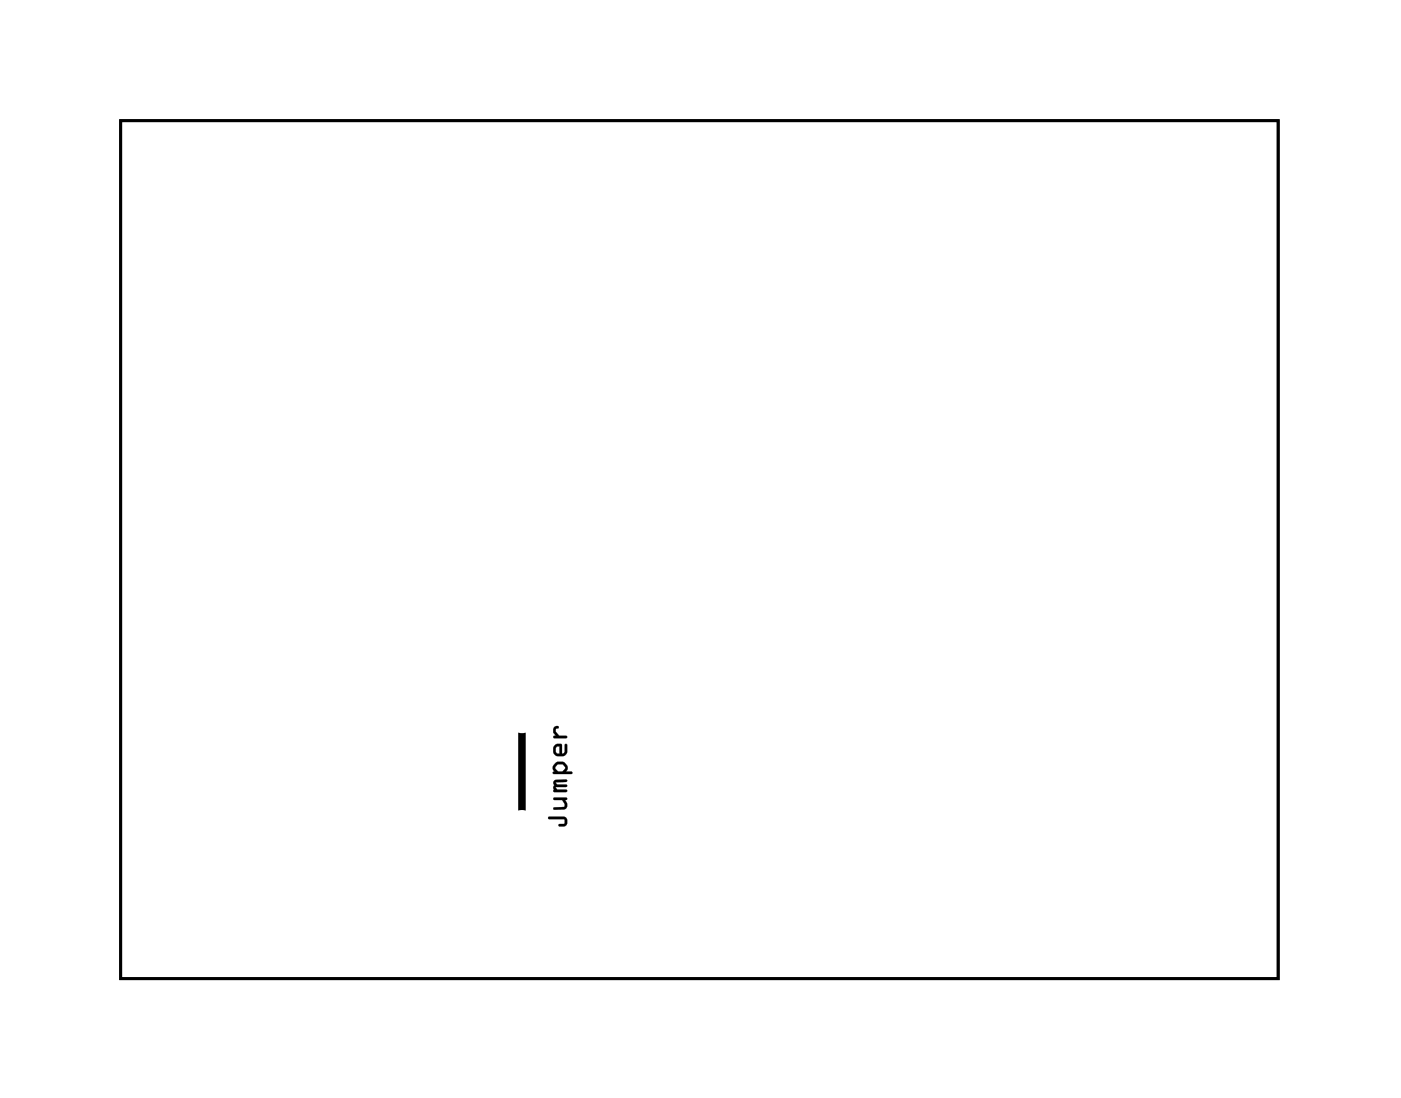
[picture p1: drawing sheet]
<svg xmlns="http://www.w3.org/2000/svg" width="99mm" height="78mm" viewBox="0 0 99 78" stroke-linecap="round" stroke-linejoin="round" font-family="sans-serif">
<path d="M8.6 8.6h82.2v60.9h-82.2z" fill="none" stroke="#000" stroke-width=".2"/>
<path d="M8.6 8.6h82.2v60.9h-82.2z" fill="none" stroke="#000" stroke-width=".07"/>
<path d="M37.1 51.9v5.7" fill="none" stroke="#000" stroke-width=".53"/>
<g fill="#000">
<path d="M38.9 58h1.1a.36 .36 0 0 1 .3 .3 .36 .36 0 0 1-.3 .4h-.3v-.1v-.1h.4l-.1-.3h-1zM39.3 56.7h.9v.1h-.1a.38 .38 0 0 1 .2 .4 .38 .38 0 0 1-.3 .3h-.7v-.2h.7l.1-.1-.2-.4h-.6zM39.3 55.4h.9v.1l-.7 .1 .1 .1h.6v.2h-.7l.1 .2h.6v.1h-.9zM39.4 54.2l.2-.1a.54 .54 0 0 1 .7 .4l-.1 .3h.4v.2h-1.3a.1 .1 0 0 1 0-.2 .09 .09 0 0 1 .1 0l-.2-.3zM39.6 54.3l-.2 .2 .2 .3h.3l.2-.2-.1-.3zM39.4 52.9l.2-.1h.3l.1 .7 .1-.1v-.5l.1-.1v.7l-.2 .2-.6-.1-.1-.2v-.3zM39.5 53v.4l.2 .1v-.5zM39.4 51.6h.1a.1 .1 0 0 1 .2 0 .11 .11 0 0 1-.2 .1v.3l.2 .2h.5v.2h-.9v-.1l.2-.1-.2-.2z"/>
<path d="M38.9 58h1.1a.37 .37 0 0 1 .3 .3 .37 .37 0 0 1-.3 .4h-.3a.1 .1 0 0 1-.1-.1 .1 .1 0 0 1 .1-.1h.4v-.3h-1.1zM38.9 58l.1 .2h1l.1 .3-.4 .1v.1h.3a.35 .35 0 0 0 .3-.4 .35 .35 0 0 0-.3-.3zM39.3 56.6h.9a.11 .11 0 0 1 .1 .2 .1 .1 0 0 1-.2 0 .39 .39 0 0 1-.1 .7h-.6a.09 .09 0 0 1-.1-.1 .09 .09 0 0 1 .1-.1h.6l.1-.2-.2-.3h-.6zM39.3 56.7v.1h.6l.2 .4-.1 .1h-.7v.2h.7a.32 .32 0 0 0 .2-.5l-.1-.2 .2-.1-.1-.1zM39.3 55.4l.9-.1a.1 .1 0 0 1 .1 .1 .1 .1 0 0 1-.1 .1l-.7 .1 .1 .1h.6a.1 .1 0 0 1 .1 .1 .1 .1 0 0 1-.1 .1h-.7l.1 .2h.6a.1 .1 0 0 1 .1 .1 .1 .1 0 0 1-.1 .1l-.9-.1zM39.4 55.4l-.1 .8h.9v-.1h-.6l-.1-.2h.7v-.2h-.6l-.1-.1 .7-.1v-.1zM39.4 54.2l.2-.1a.5 .5 0 0 1 .7 .2v.3l-.1 .2h.4a.1 .1 0 0 1 .1 .1 .1 .1 0 0 1-.1 .1h-1.3a.11 .11 0 0 1-.1-.2 .1 .1 0 0 1 .2 0l-.2-.3zM39.4 54.3l-.1 .2 .1 .3h-.1v.1h1.3v-.1h-.4l.1-.2v-.2l-.3-.3h-.4zM39.6 54.3l-.2 .2 .2 .3h.3l.2-.2-.1-.3zM39.6 54.3h.4l.1 .3-.2 .2h-.3l-.2-.3zM39.4 52.9l.2-.1h.3v.7l.2-.1v-.5a.1 .1 0 0 1 .1-.1 .1 .1 0 0 1 .1 .1v.5l-.1 .2-.1 .1h-.5l-.3-.2v-.4zM39.4 52.9l-.1 .2v.3l.1 .2 .6 .1 .2-.2v-.6h-.1v.5l-.1 .1h-.1v-.6l-.3-.1zM39.5 53.1v.3l.2 .1v-.5zM39.5 53h.2v.5l-.2-.1zM39.4 51.6l.1-.1a.14 .14 0 0 1 .2 .2 .11 .11 0 0 1-.2 0v.3l.2 .2h.5a.1 .1 0 0 1 .1 .1 .1 .1 0 0 1-.1 .1h-.8a.1 .1 0 0 1-.1-.1 .1 .1 0 0 1 .1-.1h.1l-.2-.2zM39.4 51.6l-.1 .4 .2 .3h-.2v.1h.9v-.1h-.5l-.2-.3v-.2l.2-.2z"/>
</g>
<circle cx="37.1" cy="58.6" r=".7" fill="#fff"/>
<circle cx="37.1" cy="58.6" r=".7" fill="none" stroke="#fff" stroke-width=".76" stroke-linecap="butt"/>
<circle cx="37.1" cy="51" r=".7" fill="#fff"/>
<circle cx="37.1" cy="51" r=".7" fill="none" stroke="#fff" stroke-width=".76" stroke-linecap="butt"/>
<circle cx="82.8" cy="25.6" r=".74" fill="#fff"/>
<circle cx="82.8" cy="25.6" r=".74" fill="none" stroke="#fff" stroke-width=".76" stroke-linecap="butt"/>
<circle cx="80.2" cy="25.6" r=".74" fill="#fff"/>
<circle cx="80.2" cy="25.6" r=".74" fill="none" stroke="#fff" stroke-width=".76" stroke-linecap="butt"/>
<circle cx="77.7" cy="25.6" r=".74" fill="#fff"/>
<circle cx="77.7" cy="25.6" r=".74" fill="none" stroke="#fff" stroke-width=".76" stroke-linecap="butt"/>
<circle cx="75.2" cy="25.6" r=".74" fill="#fff"/>
<circle cx="75.2" cy="25.6" r=".74" fill="none" stroke="#fff" stroke-width=".76" stroke-linecap="butt"/>
<circle cx="72.6" cy="25.6" r=".74" fill="#fff"/>
<circle cx="72.6" cy="25.6" r=".74" fill="none" stroke="#fff" stroke-width=".76" stroke-linecap="butt"/>
<circle cx="70.1" cy="25.6" r=".74" fill="#fff"/>
<circle cx="70.1" cy="25.6" r=".74" fill="none" stroke="#fff" stroke-width=".76" stroke-linecap="butt"/>
<circle cx="67.5" cy="25.6" r=".74" fill="#fff"/>
<circle cx="67.5" cy="25.6" r=".74" fill="none" stroke="#fff" stroke-width=".76" stroke-linecap="butt"/>
<circle cx="65" cy="25.6" r=".74" fill="#fff"/>
<circle cx="65" cy="25.6" r=".74" fill="none" stroke="#fff" stroke-width=".76" stroke-linecap="butt"/>
<circle cx="65" cy="48.4" r=".74" fill="#fff"/>
<circle cx="65" cy="48.4" r=".74" fill="none" stroke="#fff" stroke-width=".76" stroke-linecap="butt"/>
<circle cx="67.5" cy="48.4" r=".74" fill="#fff"/>
<circle cx="67.5" cy="48.4" r=".74" fill="none" stroke="#fff" stroke-width=".76" stroke-linecap="butt"/>
<circle cx="70.1" cy="48.4" r=".74" fill="#fff"/>
<circle cx="70.1" cy="48.4" r=".74" fill="none" stroke="#fff" stroke-width=".76" stroke-linecap="butt"/>
<circle cx="72.6" cy="48.4" r=".74" fill="#fff"/>
<circle cx="72.6" cy="48.4" r=".74" fill="none" stroke="#fff" stroke-width=".76" stroke-linecap="butt"/>
<circle cx="75.2" cy="48.4" r=".74" fill="#fff"/>
<circle cx="75.2" cy="48.4" r=".74" fill="none" stroke="#fff" stroke-width=".76" stroke-linecap="butt"/>
<circle cx="77.7" cy="48.4" r=".74" fill="#fff"/>
<circle cx="77.7" cy="48.4" r=".74" fill="none" stroke="#fff" stroke-width=".76" stroke-linecap="butt"/>
<circle cx="80.2" cy="48.4" r=".74" fill="#fff"/>
<circle cx="80.2" cy="48.4" r=".74" fill="none" stroke="#fff" stroke-width=".76" stroke-linecap="butt"/>
<circle cx="82.8" cy="48.4" r=".74" fill="#fff"/>
<circle cx="82.8" cy="48.4" r=".74" fill="none" stroke="#fff" stroke-width=".76" stroke-linecap="butt"/>
<circle cx="82.8" cy="25.6" r=".74" fill="#fff"/>
<circle cx="82.8" cy="25.6" r=".74" fill="none" stroke="#fff" stroke-width=".76" stroke-linecap="butt"/>
<circle cx="80.2" cy="25.6" r=".74" fill="#fff"/>
<circle cx="80.2" cy="25.6" r=".74" fill="none" stroke="#fff" stroke-width=".76" stroke-linecap="butt"/>
<circle cx="77.7" cy="25.6" r=".74" fill="#fff"/>
<circle cx="77.7" cy="25.6" r=".74" fill="none" stroke="#fff" stroke-width=".76" stroke-linecap="butt"/>
<circle cx="75.2" cy="25.6" r=".74" fill="#fff"/>
<circle cx="75.2" cy="25.6" r=".74" fill="none" stroke="#fff" stroke-width=".76" stroke-linecap="butt"/>
<circle cx="72.6" cy="25.6" r=".74" fill="#fff"/>
<circle cx="72.6" cy="25.6" r=".74" fill="none" stroke="#fff" stroke-width=".76" stroke-linecap="butt"/>
<circle cx="70.1" cy="25.6" r=".74" fill="#fff"/>
<circle cx="70.1" cy="25.6" r=".74" fill="none" stroke="#fff" stroke-width=".76" stroke-linecap="butt"/>
<circle cx="67.5" cy="25.6" r=".74" fill="#fff"/>
<circle cx="67.5" cy="25.6" r=".74" fill="none" stroke="#fff" stroke-width=".76" stroke-linecap="butt"/>
<circle cx="65" cy="25.6" r=".74" fill="#fff"/>
<circle cx="65" cy="25.6" r=".74" fill="none" stroke="#fff" stroke-width=".76" stroke-linecap="butt"/>
<circle cx="65" cy="48.4" r=".74" fill="#fff"/>
<circle cx="65" cy="48.4" r=".74" fill="none" stroke="#fff" stroke-width=".76" stroke-linecap="butt"/>
<circle cx="67.5" cy="48.4" r=".74" fill="#fff"/>
<circle cx="67.5" cy="48.4" r=".74" fill="none" stroke="#fff" stroke-width=".76" stroke-linecap="butt"/>
<circle cx="70.1" cy="48.4" r=".74" fill="#fff"/>
<circle cx="70.1" cy="48.4" r=".74" fill="none" stroke="#fff" stroke-width=".76" stroke-linecap="butt"/>
<circle cx="72.6" cy="48.4" r=".74" fill="#fff"/>
<circle cx="72.6" cy="48.4" r=".74" fill="none" stroke="#fff" stroke-width=".76" stroke-linecap="butt"/>
<circle cx="75.2" cy="48.4" r=".74" fill="#fff"/>
<circle cx="75.2" cy="48.4" r=".74" fill="none" stroke="#fff" stroke-width=".76" stroke-linecap="butt"/>
<circle cx="77.7" cy="48.4" r=".74" fill="#fff"/>
<circle cx="77.7" cy="48.4" r=".74" fill="none" stroke="#fff" stroke-width=".76" stroke-linecap="butt"/>
<circle cx="80.2" cy="48.4" r=".74" fill="#fff"/>
<circle cx="80.2" cy="48.4" r=".74" fill="none" stroke="#fff" stroke-width=".76" stroke-linecap="butt"/>
<circle cx="82.8" cy="48.4" r=".74" fill="#fff"/>
<circle cx="82.8" cy="48.4" r=".74" fill="none" stroke="#fff" stroke-width=".76" stroke-linecap="butt"/>
<circle cx="57.4" cy="30.7" r=".67" fill="#fff"/>
<circle cx="57.4" cy="30.7" r=".67" fill="none" stroke="#fff" stroke-width=".69" stroke-linecap="butt"/>
<path d="M56.7 30h1.4v1.3h-1.4z" fill="#fff"/>
<path d="M56.7 30h1.4v1.3h-1.4z" fill="none" stroke="#fff" stroke-width=".69" stroke-linecap="butt"/>
<circle cx="54.8" cy="30.7" r=".67" fill="#fff"/>
<circle cx="54.8" cy="30.7" r=".67" fill="none" stroke="#fff" stroke-width=".69" stroke-linecap="butt"/>
<circle cx="52.3" cy="30.7" r=".67" fill="#fff"/>
<circle cx="52.3" cy="30.7" r=".67" fill="none" stroke="#fff" stroke-width=".69" stroke-linecap="butt"/>
<circle cx="49.8" cy="30.7" r=".67" fill="#fff"/>
<circle cx="49.8" cy="30.7" r=".67" fill="none" stroke="#fff" stroke-width=".69" stroke-linecap="butt"/>
<circle cx="47.2" cy="30.7" r=".67" fill="#fff"/>
<circle cx="47.2" cy="30.7" r=".67" fill="none" stroke="#fff" stroke-width=".69" stroke-linecap="butt"/>
<circle cx="44.7" cy="30.7" r=".67" fill="#fff"/>
<circle cx="44.7" cy="30.7" r=".67" fill="none" stroke="#fff" stroke-width=".69" stroke-linecap="butt"/>
<circle cx="42.1" cy="30.7" r=".67" fill="#fff"/>
<circle cx="42.1" cy="30.7" r=".67" fill="none" stroke="#fff" stroke-width=".69" stroke-linecap="butt"/>
<circle cx="39.6" cy="30.7" r=".67" fill="#fff"/>
<circle cx="39.6" cy="30.7" r=".67" fill="none" stroke="#fff" stroke-width=".69" stroke-linecap="butt"/>
<circle cx="37.1" cy="30.7" r=".67" fill="#fff"/>
<circle cx="37.1" cy="30.7" r=".67" fill="none" stroke="#fff" stroke-width=".69" stroke-linecap="butt"/>
<circle cx="34.5" cy="30.7" r=".67" fill="#fff"/>
<circle cx="34.5" cy="30.7" r=".67" fill="none" stroke="#fff" stroke-width=".69" stroke-linecap="butt"/>
<circle cx="32" cy="30.7" r=".67" fill="#fff"/>
<circle cx="32" cy="30.7" r=".67" fill="none" stroke="#fff" stroke-width=".69" stroke-linecap="butt"/>
<circle cx="29.4" cy="30.7" r=".67" fill="#fff"/>
<circle cx="29.4" cy="30.7" r=".67" fill="none" stroke="#fff" stroke-width=".69" stroke-linecap="butt"/>
<circle cx="26.9" cy="30.7" r=".67" fill="#fff"/>
<circle cx="26.9" cy="30.7" r=".67" fill="none" stroke="#fff" stroke-width=".69" stroke-linecap="butt"/>
<circle cx="24.4" cy="30.7" r=".67" fill="#fff"/>
<circle cx="24.4" cy="30.7" r=".67" fill="none" stroke="#fff" stroke-width=".69" stroke-linecap="butt"/>
<circle cx="21.8" cy="30.7" r=".67" fill="#fff"/>
<circle cx="21.8" cy="30.7" r=".67" fill="none" stroke="#fff" stroke-width=".69" stroke-linecap="butt"/>
<circle cx="57.4" cy="45.9" r=".67" fill="#fff"/>
<circle cx="57.4" cy="45.9" r=".67" fill="none" stroke="#fff" stroke-width=".69" stroke-linecap="butt"/>
<circle cx="54.8" cy="45.9" r=".67" fill="#fff"/>
<circle cx="54.8" cy="45.9" r=".67" fill="none" stroke="#fff" stroke-width=".69" stroke-linecap="butt"/>
<circle cx="52.3" cy="45.9" r=".67" fill="#fff"/>
<circle cx="52.3" cy="45.9" r=".67" fill="none" stroke="#fff" stroke-width=".69" stroke-linecap="butt"/>
<circle cx="49.8" cy="45.9" r=".67" fill="#fff"/>
<circle cx="49.8" cy="45.9" r=".67" fill="none" stroke="#fff" stroke-width=".69" stroke-linecap="butt"/>
<circle cx="47.2" cy="45.9" r=".67" fill="#fff"/>
<circle cx="47.2" cy="45.9" r=".67" fill="none" stroke="#fff" stroke-width=".69" stroke-linecap="butt"/>
<circle cx="44.7" cy="45.9" r=".67" fill="#fff"/>
<circle cx="44.7" cy="45.9" r=".67" fill="none" stroke="#fff" stroke-width=".69" stroke-linecap="butt"/>
<circle cx="42.1" cy="45.9" r=".67" fill="#fff"/>
<circle cx="42.1" cy="45.9" r=".67" fill="none" stroke="#fff" stroke-width=".69" stroke-linecap="butt"/>
<circle cx="39.6" cy="45.9" r=".67" fill="#fff"/>
<circle cx="39.6" cy="45.9" r=".67" fill="none" stroke="#fff" stroke-width=".69" stroke-linecap="butt"/>
<circle cx="37.1" cy="45.9" r=".67" fill="#fff"/>
<circle cx="37.1" cy="45.9" r=".67" fill="none" stroke="#fff" stroke-width=".69" stroke-linecap="butt"/>
<circle cx="34.5" cy="45.9" r=".67" fill="#fff"/>
<circle cx="34.5" cy="45.9" r=".67" fill="none" stroke="#fff" stroke-width=".69" stroke-linecap="butt"/>
<circle cx="32" cy="45.9" r=".67" fill="#fff"/>
<circle cx="32" cy="45.9" r=".67" fill="none" stroke="#fff" stroke-width=".69" stroke-linecap="butt"/>
<circle cx="29.4" cy="45.9" r=".67" fill="#fff"/>
<circle cx="29.4" cy="45.9" r=".67" fill="none" stroke="#fff" stroke-width=".69" stroke-linecap="butt"/>
<circle cx="26.9" cy="45.9" r=".67" fill="#fff"/>
<circle cx="26.9" cy="45.9" r=".67" fill="none" stroke="#fff" stroke-width=".69" stroke-linecap="butt"/>
<circle cx="24.4" cy="45.9" r=".67" fill="#fff"/>
<circle cx="24.4" cy="45.9" r=".67" fill="none" stroke="#fff" stroke-width=".69" stroke-linecap="butt"/>
<circle cx="21.8" cy="45.9" r=".67" fill="#fff"/>
<circle cx="21.8" cy="45.9" r=".67" fill="none" stroke="#fff" stroke-width=".69" stroke-linecap="butt"/>
<circle cx="57.4" cy="30.7" r=".67" fill="#fff"/>
<circle cx="57.4" cy="30.7" r=".67" fill="none" stroke="#fff" stroke-width=".69" stroke-linecap="butt"/>
<path d="M56.7 30h1.4v1.3h-1.4z" fill="#fff"/>
<path d="M56.7 30h1.4v1.3h-1.4z" fill="none" stroke="#fff" stroke-width=".69" stroke-linecap="butt"/>
<circle cx="54.8" cy="30.7" r=".67" fill="#fff"/>
<circle cx="54.8" cy="30.7" r=".67" fill="none" stroke="#fff" stroke-width=".69" stroke-linecap="butt"/>
<circle cx="52.3" cy="30.7" r=".67" fill="#fff"/>
<circle cx="52.3" cy="30.7" r=".67" fill="none" stroke="#fff" stroke-width=".69" stroke-linecap="butt"/>
<circle cx="49.8" cy="30.7" r=".67" fill="#fff"/>
<circle cx="49.8" cy="30.7" r=".67" fill="none" stroke="#fff" stroke-width=".69" stroke-linecap="butt"/>
<circle cx="47.2" cy="30.7" r=".67" fill="#fff"/>
<circle cx="47.2" cy="30.7" r=".67" fill="none" stroke="#fff" stroke-width=".69" stroke-linecap="butt"/>
<circle cx="44.7" cy="30.7" r=".67" fill="#fff"/>
<circle cx="44.7" cy="30.7" r=".67" fill="none" stroke="#fff" stroke-width=".69" stroke-linecap="butt"/>
<circle cx="42.1" cy="30.7" r=".67" fill="#fff"/>
<circle cx="42.1" cy="30.7" r=".67" fill="none" stroke="#fff" stroke-width=".69" stroke-linecap="butt"/>
<circle cx="39.6" cy="30.7" r=".67" fill="#fff"/>
<circle cx="39.6" cy="30.7" r=".67" fill="none" stroke="#fff" stroke-width=".69" stroke-linecap="butt"/>
<circle cx="37.1" cy="30.7" r=".67" fill="#fff"/>
<circle cx="37.1" cy="30.7" r=".67" fill="none" stroke="#fff" stroke-width=".69" stroke-linecap="butt"/>
<circle cx="34.5" cy="30.7" r=".67" fill="#fff"/>
<circle cx="34.5" cy="30.7" r=".67" fill="none" stroke="#fff" stroke-width=".69" stroke-linecap="butt"/>
<circle cx="32" cy="30.7" r=".67" fill="#fff"/>
<circle cx="32" cy="30.7" r=".67" fill="none" stroke="#fff" stroke-width=".69" stroke-linecap="butt"/>
<circle cx="29.4" cy="30.7" r=".67" fill="#fff"/>
<circle cx="29.4" cy="30.7" r=".67" fill="none" stroke="#fff" stroke-width=".69" stroke-linecap="butt"/>
<circle cx="26.9" cy="30.7" r=".67" fill="#fff"/>
<circle cx="26.9" cy="30.7" r=".67" fill="none" stroke="#fff" stroke-width=".69" stroke-linecap="butt"/>
<circle cx="24.4" cy="30.7" r=".67" fill="#fff"/>
<circle cx="24.4" cy="30.7" r=".67" fill="none" stroke="#fff" stroke-width=".69" stroke-linecap="butt"/>
<circle cx="21.8" cy="30.7" r=".67" fill="#fff"/>
<circle cx="21.8" cy="30.7" r=".67" fill="none" stroke="#fff" stroke-width=".69" stroke-linecap="butt"/>
<circle cx="57.4" cy="45.9" r=".67" fill="#fff"/>
<circle cx="57.4" cy="45.9" r=".67" fill="none" stroke="#fff" stroke-width=".69" stroke-linecap="butt"/>
<circle cx="54.8" cy="45.9" r=".67" fill="#fff"/>
<circle cx="54.8" cy="45.9" r=".67" fill="none" stroke="#fff" stroke-width=".69" stroke-linecap="butt"/>
<circle cx="52.3" cy="45.9" r=".67" fill="#fff"/>
<circle cx="52.3" cy="45.9" r=".67" fill="none" stroke="#fff" stroke-width=".69" stroke-linecap="butt"/>
<circle cx="49.8" cy="45.9" r=".67" fill="#fff"/>
<circle cx="49.8" cy="45.9" r=".67" fill="none" stroke="#fff" stroke-width=".69" stroke-linecap="butt"/>
<circle cx="47.2" cy="45.9" r=".67" fill="#fff"/>
<circle cx="47.2" cy="45.9" r=".67" fill="none" stroke="#fff" stroke-width=".69" stroke-linecap="butt"/>
<circle cx="44.7" cy="45.9" r=".67" fill="#fff"/>
<circle cx="44.7" cy="45.9" r=".67" fill="none" stroke="#fff" stroke-width=".69" stroke-linecap="butt"/>
<circle cx="42.1" cy="45.9" r=".67" fill="#fff"/>
<circle cx="42.1" cy="45.9" r=".67" fill="none" stroke="#fff" stroke-width=".69" stroke-linecap="butt"/>
<circle cx="39.6" cy="45.9" r=".67" fill="#fff"/>
<circle cx="39.6" cy="45.9" r=".67" fill="none" stroke="#fff" stroke-width=".69" stroke-linecap="butt"/>
<circle cx="37.1" cy="45.9" r=".67" fill="#fff"/>
<circle cx="37.1" cy="45.9" r=".67" fill="none" stroke="#fff" stroke-width=".69" stroke-linecap="butt"/>
<circle cx="34.5" cy="45.9" r=".67" fill="#fff"/>
<circle cx="34.5" cy="45.9" r=".67" fill="none" stroke="#fff" stroke-width=".69" stroke-linecap="butt"/>
<circle cx="32" cy="45.9" r=".67" fill="#fff"/>
<circle cx="32" cy="45.9" r=".67" fill="none" stroke="#fff" stroke-width=".69" stroke-linecap="butt"/>
<circle cx="29.4" cy="45.9" r=".67" fill="#fff"/>
<circle cx="29.4" cy="45.9" r=".67" fill="none" stroke="#fff" stroke-width=".69" stroke-linecap="butt"/>
<circle cx="26.9" cy="45.9" r=".67" fill="#fff"/>
<circle cx="26.9" cy="45.9" r=".67" fill="none" stroke="#fff" stroke-width=".69" stroke-linecap="butt"/>
<circle cx="24.4" cy="45.9" r=".67" fill="#fff"/>
<circle cx="24.4" cy="45.9" r=".67" fill="none" stroke="#fff" stroke-width=".69" stroke-linecap="butt"/>
<circle cx="21.8" cy="45.9" r=".67" fill="#fff"/>
<circle cx="21.8" cy="45.9" r=".67" fill="none" stroke="#fff" stroke-width=".69" stroke-linecap="butt"/>
<path d="M41.4 19.8h1.5v1.4h-1.5z" fill="#fff"/>
<path d="M41.4 19.8h1.5v1.4h-1.5z" fill="none" stroke="#fff" stroke-width=".76" stroke-linecap="butt"/>
<circle cx="42.1" cy="20.5" r=".74" fill="#fff"/>
<circle cx="42.1" cy="20.5" r=".74" fill="none" stroke="#fff" stroke-width=".76" stroke-linecap="butt"/>
<circle cx="39.6" cy="20.5" r=".74" fill="#fff"/>
<circle cx="39.6" cy="20.5" r=".74" fill="none" stroke="#fff" stroke-width=".76" stroke-linecap="butt"/>
<circle cx="37.1" cy="20.5" r=".74" fill="#fff"/>
<circle cx="37.1" cy="20.5" r=".74" fill="none" stroke="#fff" stroke-width=".76" stroke-linecap="butt"/>
<path d="M41.4 19.8h1.5v1.4h-1.5z" fill="#fff"/>
<path d="M41.4 19.8h1.5v1.4h-1.5z" fill="none" stroke="#fff" stroke-width=".76" stroke-linecap="butt"/>
<circle cx="42.1" cy="20.5" r=".74" fill="#fff"/>
<circle cx="42.1" cy="20.5" r=".74" fill="none" stroke="#fff" stroke-width=".76" stroke-linecap="butt"/>
<circle cx="39.6" cy="20.5" r=".74" fill="#fff"/>
<circle cx="39.6" cy="20.5" r=".74" fill="none" stroke="#fff" stroke-width=".76" stroke-linecap="butt"/>
<circle cx="37.1" cy="20.5" r=".74" fill="#fff"/>
<circle cx="37.1" cy="20.5" r=".74" fill="none" stroke="#fff" stroke-width=".76" stroke-linecap="butt"/>
<path d="M31.2 19.8h1.5v1.4h-1.5z" fill="#fff"/>
<path d="M31.2 19.8h1.5v1.4h-1.5z" fill="none" stroke="#fff" stroke-width=".76" stroke-linecap="butt"/>
<circle cx="32" cy="20.5" r=".74" fill="#fff"/>
<circle cx="32" cy="20.5" r=".74" fill="none" stroke="#fff" stroke-width=".76" stroke-linecap="butt"/>
<circle cx="29.4" cy="20.5" r=".74" fill="#fff"/>
<circle cx="29.4" cy="20.5" r=".74" fill="none" stroke="#fff" stroke-width=".76" stroke-linecap="butt"/>
<circle cx="26.9" cy="20.5" r=".74" fill="#fff"/>
<circle cx="26.9" cy="20.5" r=".74" fill="none" stroke="#fff" stroke-width=".76" stroke-linecap="butt"/>
<path d="M31.2 19.8h1.5v1.4h-1.5z" fill="#fff"/>
<path d="M31.2 19.8h1.5v1.4h-1.5z" fill="none" stroke="#fff" stroke-width=".76" stroke-linecap="butt"/>
<circle cx="32" cy="20.5" r=".74" fill="#fff"/>
<circle cx="32" cy="20.5" r=".74" fill="none" stroke="#fff" stroke-width=".76" stroke-linecap="butt"/>
<circle cx="29.4" cy="20.5" r=".74" fill="#fff"/>
<circle cx="29.4" cy="20.5" r=".74" fill="none" stroke="#fff" stroke-width=".76" stroke-linecap="butt"/>
<circle cx="26.9" cy="20.5" r=".74" fill="#fff"/>
<circle cx="26.9" cy="20.5" r=".74" fill="none" stroke="#fff" stroke-width=".76" stroke-linecap="butt"/>
<path d="M51.6 50.2h1.4v1.5h-1.4z" fill="#fff"/>
<path d="M51.6 50.2h1.4v1.5h-1.4z" fill="none" stroke="#fff" stroke-width=".76" stroke-linecap="butt"/>
<circle cx="52.3" cy="51" r=".74" fill="#fff"/>
<circle cx="52.3" cy="51" r=".74" fill="none" stroke="#fff" stroke-width=".76" stroke-linecap="butt"/>
<circle cx="49.8" cy="51" r=".74" fill="#fff"/>
<circle cx="49.8" cy="51" r=".74" fill="none" stroke="#fff" stroke-width=".76" stroke-linecap="butt"/>
<circle cx="47.2" cy="51" r=".74" fill="#fff"/>
<circle cx="47.2" cy="51" r=".74" fill="none" stroke="#fff" stroke-width=".76" stroke-linecap="butt"/>
<path d="M51.6 50.2h1.4v1.5h-1.4z" fill="#fff"/>
<path d="M51.6 50.2h1.4v1.5h-1.4z" fill="none" stroke="#fff" stroke-width=".76" stroke-linecap="butt"/>
<circle cx="52.3" cy="51" r=".74" fill="#fff"/>
<circle cx="52.3" cy="51" r=".74" fill="none" stroke="#fff" stroke-width=".76" stroke-linecap="butt"/>
<circle cx="49.8" cy="51" r=".74" fill="#fff"/>
<circle cx="49.8" cy="51" r=".74" fill="none" stroke="#fff" stroke-width=".76" stroke-linecap="butt"/>
<circle cx="47.2" cy="51" r=".74" fill="#fff"/>
<circle cx="47.2" cy="51" r=".74" fill="none" stroke="#fff" stroke-width=".76" stroke-linecap="butt"/>
<path d="M49 50.2h1.5v1.5h-1.5z" fill="#fff"/>
<path d="M49 50.2h1.5v1.5h-1.5z" fill="none" stroke="#fff" stroke-width=".76" stroke-linecap="butt"/>
<circle cx="49.8" cy="51" r=".74" fill="#fff"/>
<circle cx="49.8" cy="51" r=".74" fill="none" stroke="#fff" stroke-width=".76" stroke-linecap="butt"/>
<circle cx="47.2" cy="51" r=".74" fill="#fff"/>
<circle cx="47.2" cy="51" r=".74" fill="none" stroke="#fff" stroke-width=".76" stroke-linecap="butt"/>
<circle cx="44.7" cy="51" r=".74" fill="#fff"/>
<circle cx="44.7" cy="51" r=".74" fill="none" stroke="#fff" stroke-width=".76" stroke-linecap="butt"/>
<path d="M49 50.2h1.5v1.5h-1.5z" fill="#fff"/>
<path d="M49 50.2h1.5v1.5h-1.5z" fill="none" stroke="#fff" stroke-width=".76" stroke-linecap="butt"/>
<circle cx="49.8" cy="51" r=".74" fill="#fff"/>
<circle cx="49.8" cy="51" r=".74" fill="none" stroke="#fff" stroke-width=".76" stroke-linecap="butt"/>
<circle cx="47.2" cy="51" r=".74" fill="#fff"/>
<circle cx="47.2" cy="51" r=".74" fill="none" stroke="#fff" stroke-width=".76" stroke-linecap="butt"/>
<circle cx="44.7" cy="51" r=".74" fill="#fff"/>
<circle cx="44.7" cy="51" r=".74" fill="none" stroke="#fff" stroke-width=".76" stroke-linecap="butt"/>
<path d="M51.6 57.9h1.4v1.4h-1.4z" fill="#fff"/>
<path d="M51.6 57.9h1.4v1.4h-1.4z" fill="none" stroke="#fff" stroke-width=".76" stroke-linecap="butt"/>
<circle cx="52.3" cy="58.6" r=".74" fill="#fff"/>
<circle cx="52.3" cy="58.6" r=".74" fill="none" stroke="#fff" stroke-width=".76" stroke-linecap="butt"/>
<circle cx="49.8" cy="58.6" r=".74" fill="#fff"/>
<circle cx="49.8" cy="58.6" r=".74" fill="none" stroke="#fff" stroke-width=".76" stroke-linecap="butt"/>
<circle cx="47.2" cy="58.6" r=".74" fill="#fff"/>
<circle cx="47.2" cy="58.6" r=".74" fill="none" stroke="#fff" stroke-width=".76" stroke-linecap="butt"/>
<path d="M51.6 57.9h1.4v1.4h-1.4z" fill="#fff"/>
<path d="M51.6 57.9h1.4v1.4h-1.4z" fill="none" stroke="#fff" stroke-width=".76" stroke-linecap="butt"/>
<circle cx="52.3" cy="58.6" r=".74" fill="#fff"/>
<circle cx="52.3" cy="58.6" r=".74" fill="none" stroke="#fff" stroke-width=".76" stroke-linecap="butt"/>
<circle cx="49.8" cy="58.6" r=".74" fill="#fff"/>
<circle cx="49.8" cy="58.6" r=".74" fill="none" stroke="#fff" stroke-width=".76" stroke-linecap="butt"/>
<circle cx="47.2" cy="58.6" r=".74" fill="#fff"/>
<circle cx="47.2" cy="58.6" r=".74" fill="none" stroke="#fff" stroke-width=".76" stroke-linecap="butt"/>
<path d="M13.5 60.4h1.4v1.5h-1.4z" fill="#fff"/>
<path d="M13.5 60.4h1.4v1.5h-1.4z" fill="none" stroke="#fff" stroke-width=".76" stroke-linecap="butt"/>
<circle cx="14.2" cy="61.1" r=".74" fill="#fff"/>
<circle cx="14.2" cy="61.1" r=".74" fill="none" stroke="#fff" stroke-width=".76" stroke-linecap="butt"/>
<circle cx="14.2" cy="63.7" r=".74" fill="#fff"/>
<circle cx="14.2" cy="63.7" r=".74" fill="none" stroke="#fff" stroke-width=".76" stroke-linecap="butt"/>
<circle cx="14.2" cy="66.2" r=".74" fill="#fff"/>
<circle cx="14.2" cy="66.2" r=".74" fill="none" stroke="#fff" stroke-width=".76" stroke-linecap="butt"/>
<path d="M13.5 60.4h1.4v1.5h-1.4z" fill="#fff"/>
<path d="M13.5 60.4h1.4v1.5h-1.4z" fill="none" stroke="#fff" stroke-width=".76" stroke-linecap="butt"/>
<circle cx="14.2" cy="61.1" r=".74" fill="#fff"/>
<circle cx="14.2" cy="61.1" r=".74" fill="none" stroke="#fff" stroke-width=".76" stroke-linecap="butt"/>
<circle cx="14.2" cy="63.7" r=".74" fill="#fff"/>
<circle cx="14.2" cy="63.7" r=".74" fill="none" stroke="#fff" stroke-width=".76" stroke-linecap="butt"/>
<circle cx="14.2" cy="66.2" r=".74" fill="#fff"/>
<circle cx="14.2" cy="66.2" r=".74" fill="none" stroke="#fff" stroke-width=".76" stroke-linecap="butt"/>
<path d="M46.5 14.7h1.5v1.5h-1.5z" fill="#fff"/>
<path d="M46.5 14.7h1.5v1.5h-1.5z" fill="none" stroke="#fff" stroke-width=".76" stroke-linecap="butt"/>
<circle cx="47.2" cy="15.4" r=".74" fill="#fff"/>
<circle cx="47.2" cy="15.4" r=".74" fill="none" stroke="#fff" stroke-width=".76" stroke-linecap="butt"/>
<circle cx="44.7" cy="15.4" r=".74" fill="#fff"/>
<circle cx="44.7" cy="15.4" r=".74" fill="none" stroke="#fff" stroke-width=".76" stroke-linecap="butt"/>
<circle cx="42.1" cy="15.4" r=".74" fill="#fff"/>
<circle cx="42.1" cy="15.4" r=".74" fill="none" stroke="#fff" stroke-width=".76" stroke-linecap="butt"/>
<path d="M46.5 14.7h1.5v1.5h-1.5z" fill="#fff"/>
<path d="M46.5 14.7h1.5v1.5h-1.5z" fill="none" stroke="#fff" stroke-width=".76" stroke-linecap="butt"/>
<circle cx="47.2" cy="15.4" r=".74" fill="#fff"/>
<circle cx="47.2" cy="15.4" r=".74" fill="none" stroke="#fff" stroke-width=".76" stroke-linecap="butt"/>
<circle cx="44.7" cy="15.4" r=".74" fill="#fff"/>
<circle cx="44.7" cy="15.4" r=".74" fill="none" stroke="#fff" stroke-width=".76" stroke-linecap="butt"/>
<circle cx="42.1" cy="15.4" r=".74" fill="#fff"/>
<circle cx="42.1" cy="15.4" r=".74" fill="none" stroke="#fff" stroke-width=".76" stroke-linecap="butt"/>
<circle cx="52.3" cy="15.4" r=".6" fill="#fff"/>
<circle cx="52.3" cy="15.4" r=".6" fill="none" stroke="#fff" stroke-width=".76" stroke-linecap="butt"/>
<circle cx="49.8" cy="15.4" r=".6" fill="#fff"/>
<circle cx="49.8" cy="15.4" r=".6" fill="none" stroke="#fff" stroke-width=".76" stroke-linecap="butt"/>
<circle cx="47.2" cy="15.4" r=".6" fill="#fff"/>
<circle cx="47.2" cy="15.4" r=".6" fill="none" stroke="#fff" stroke-width=".76" stroke-linecap="butt"/>
<circle cx="52.3" cy="15.4" r=".6" fill="#fff"/>
<circle cx="52.3" cy="15.4" r=".6" fill="none" stroke="#fff" stroke-width=".76" stroke-linecap="butt"/>
<circle cx="49.8" cy="15.4" r=".6" fill="#fff"/>
<circle cx="49.8" cy="15.4" r=".6" fill="none" stroke="#fff" stroke-width=".76" stroke-linecap="butt"/>
<circle cx="47.2" cy="15.4" r=".6" fill="#fff"/>
<circle cx="47.2" cy="15.4" r=".6" fill="none" stroke="#fff" stroke-width=".76" stroke-linecap="butt"/>
<path d="M61.7 14.7h1.5v1.5h-1.5z" fill="#fff"/>
<path d="M61.7 14.7h1.5v1.5h-1.5z" fill="none" stroke="#fff" stroke-width=".76" stroke-linecap="butt"/>
<circle cx="62.5" cy="15.4" r=".74" fill="#fff"/>
<circle cx="62.5" cy="15.4" r=".74" fill="none" stroke="#fff" stroke-width=".76" stroke-linecap="butt"/>
<circle cx="59.9" cy="15.4" r=".74" fill="#fff"/>
<circle cx="59.9" cy="15.4" r=".74" fill="none" stroke="#fff" stroke-width=".76" stroke-linecap="butt"/>
<circle cx="57.4" cy="15.4" r=".74" fill="#fff"/>
<circle cx="57.4" cy="15.4" r=".74" fill="none" stroke="#fff" stroke-width=".76" stroke-linecap="butt"/>
<path d="M61.7 14.7h1.5v1.5h-1.5z" fill="#fff"/>
<path d="M61.7 14.7h1.5v1.5h-1.5z" fill="none" stroke="#fff" stroke-width=".76" stroke-linecap="butt"/>
<circle cx="62.5" cy="15.4" r=".74" fill="#fff"/>
<circle cx="62.5" cy="15.4" r=".74" fill="none" stroke="#fff" stroke-width=".76" stroke-linecap="butt"/>
<circle cx="59.9" cy="15.4" r=".74" fill="#fff"/>
<circle cx="59.9" cy="15.4" r=".74" fill="none" stroke="#fff" stroke-width=".76" stroke-linecap="butt"/>
<circle cx="57.4" cy="15.4" r=".74" fill="#fff"/>
<circle cx="57.4" cy="15.4" r=".74" fill="none" stroke="#fff" stroke-width=".76" stroke-linecap="butt"/>
<circle cx="34.5" cy="61.1" r=".7" fill="#fff"/>
<circle cx="34.5" cy="61.1" r=".7" fill="none" stroke="#fff" stroke-width=".76" stroke-linecap="butt"/>
<circle cx="34.5" cy="51" r=".7" fill="#fff"/>
<circle cx="34.5" cy="51" r=".7" fill="none" stroke="#fff" stroke-width=".76" stroke-linecap="butt"/>
<circle cx="34.5" cy="61.1" r=".7" fill="#fff"/>
<circle cx="34.5" cy="61.1" r=".7" fill="none" stroke="#fff" stroke-width=".76" stroke-linecap="butt"/>
<circle cx="34.5" cy="51" r=".7" fill="#fff"/>
<circle cx="34.5" cy="51" r=".7" fill="none" stroke="#fff" stroke-width=".76" stroke-linecap="butt"/>
<circle cx="32" cy="51" r=".76" fill="#fff"/>
<circle cx="32" cy="51" r=".76" fill="none" stroke="#fff" stroke-width=".76" stroke-linecap="butt"/>
<circle cx="29.2" cy="51" r=".76" fill="#fff"/>
<circle cx="29.2" cy="51" r=".76" fill="none" stroke="#fff" stroke-width=".76" stroke-linecap="butt"/>
<circle cx="32" cy="51" r=".76" fill="#fff"/>
<circle cx="32" cy="51" r=".76" fill="none" stroke="#fff" stroke-width=".76" stroke-linecap="butt"/>
<circle cx="29.2" cy="51" r=".76" fill="#fff"/>
<circle cx="29.2" cy="51" r=".76" fill="none" stroke="#fff" stroke-width=".76" stroke-linecap="butt"/>
<circle cx="32" cy="51" r=".76" fill="#fff"/>
<circle cx="32" cy="51" r=".76" fill="none" stroke="#fff" stroke-width=".76" stroke-linecap="butt"/>
<circle cx="29.2" cy="51" r=".76" fill="#fff"/>
<circle cx="29.2" cy="51" r=".76" fill="none" stroke="#fff" stroke-width=".76" stroke-linecap="butt"/>
</svg>
